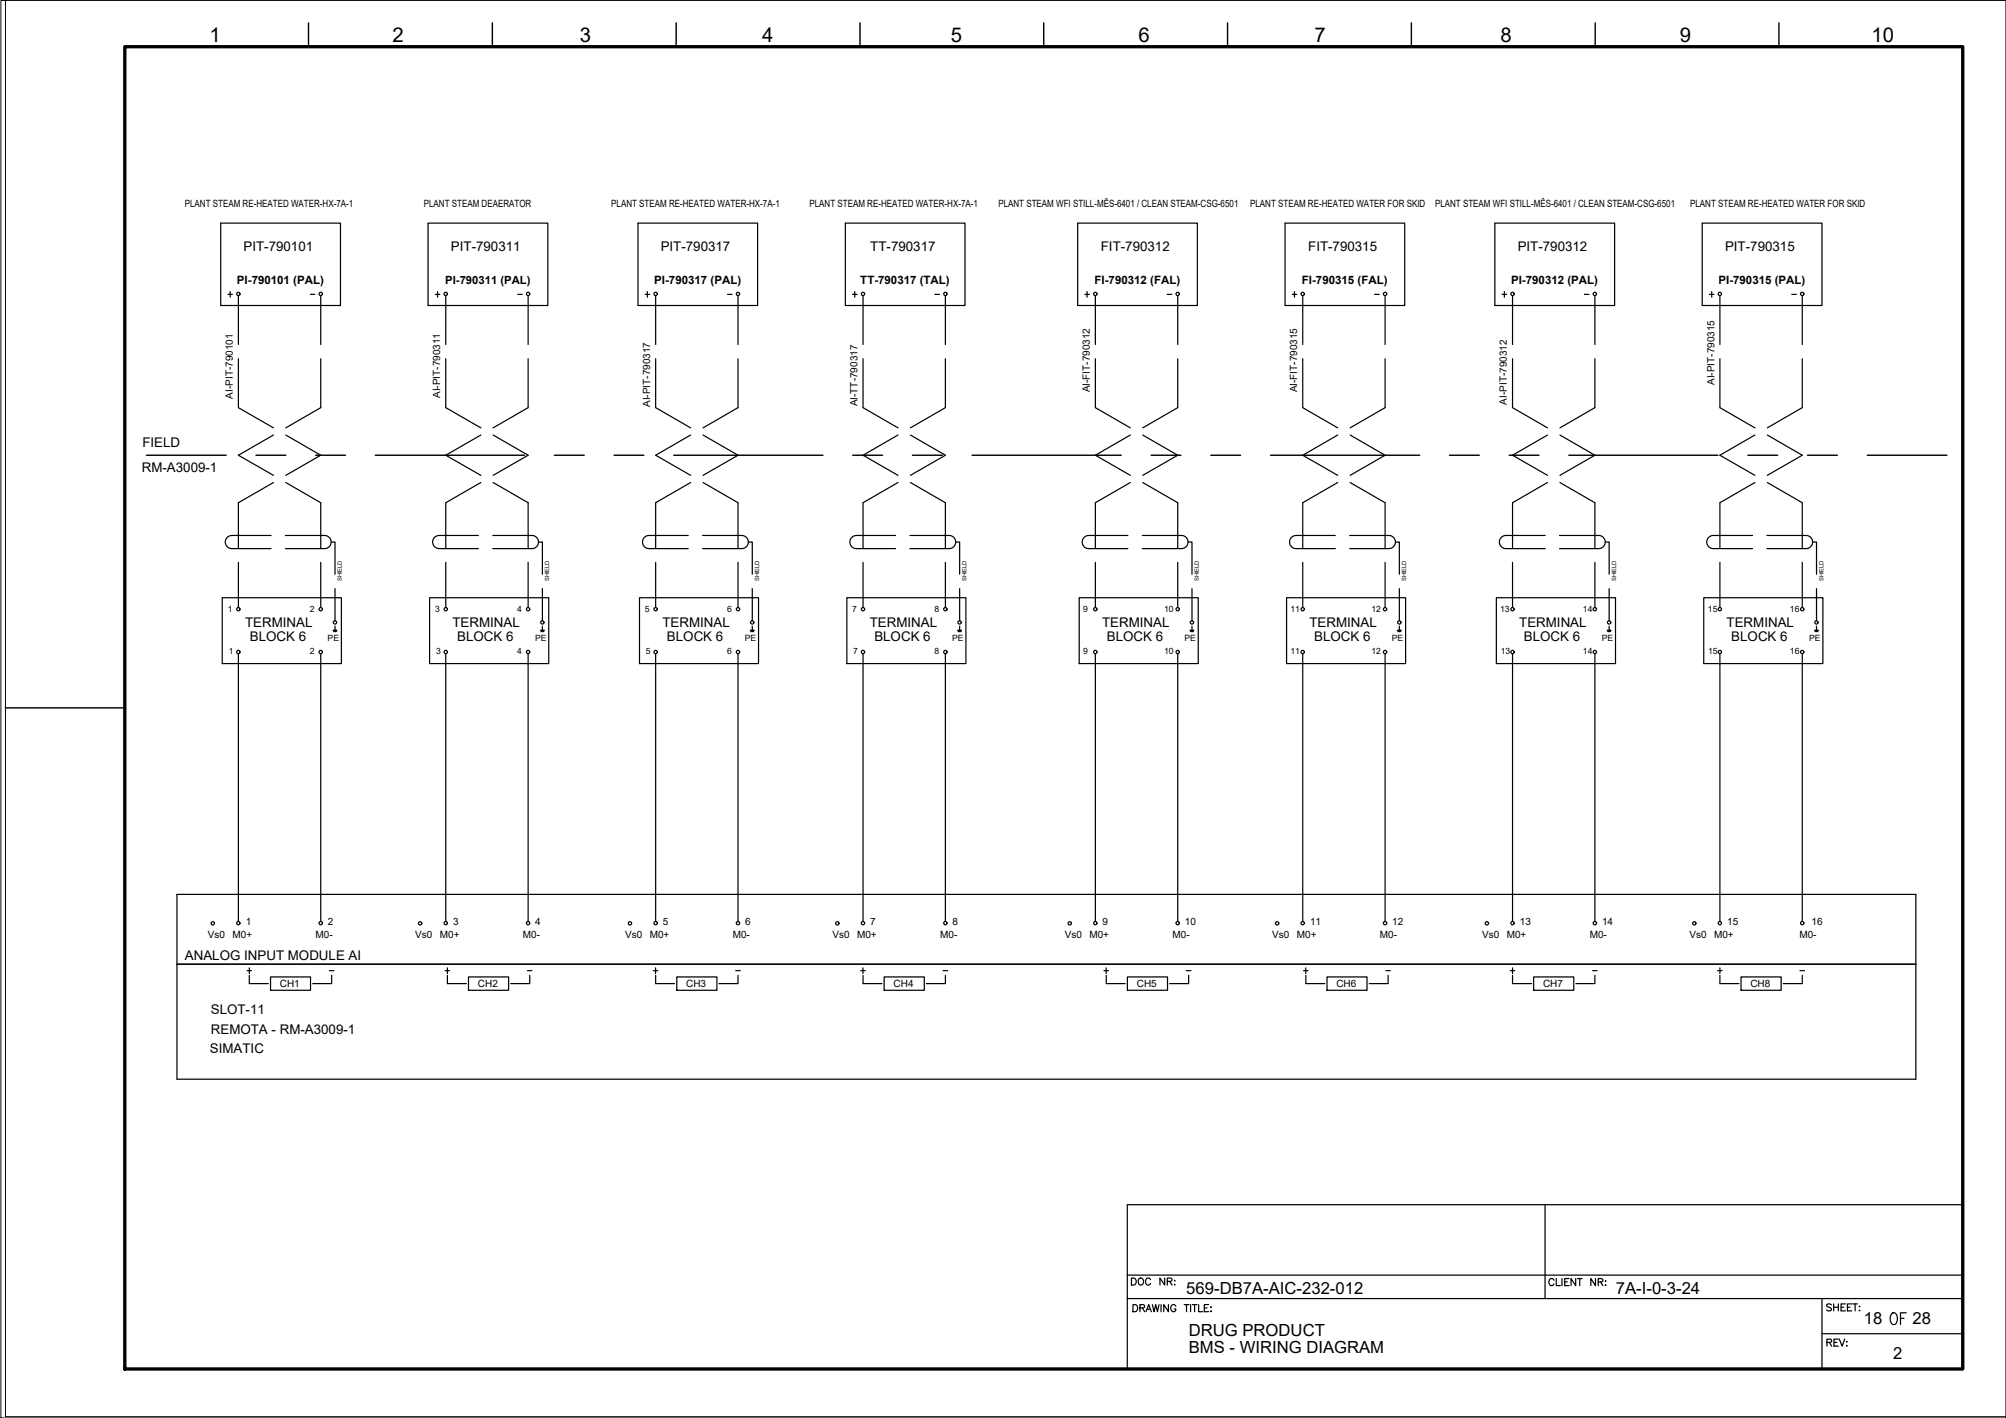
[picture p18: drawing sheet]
<svg xmlns="http://www.w3.org/2000/svg" width="420mm" height="297mm" viewBox="0 0 420 297" stroke-linecap="round" stroke-linejoin="round" font-family="sans-serif">
<defs><g id="words">
<text font-size="5.7" x="395.1" y="278.7">OF</text>
<text font-size="4.4" x="381.7" y="283.3">REV:</text>
<g font-size="4.3">
<text x="43.9" y="8.7">1</text>
<text x="82.2" y="8.7">2</text>
<text x="121.4" y="8.7">3</text>
<text x="159.6" y="8.7">4</text>
<text x="199.1" y="8.7">5</text>
<text x="238.5" y="8.7">6</text>
<text x="275.3" y="8.7">7</text>
<text x="314.3" y="8.7">8</text>
<text x="351.9" y="8.7">9</text>
<text x="392" y="8.7">10</text>
</g>
<g font-size="4">
<text x="313.6" y="63.5">+</text>
<text x="357" y="63.5">+</text>
</g>
<g font-size="3.5">
<text x="248.5" y="271">569-DB7A-AIC-232-012</text>
<text x="338.5" y="271.1">7A-I-0-3-24</text>
<text x="249" y="279.9">DRUG PRODUCT</text>
<text x="390.4" y="277.4">18</text>
<text x="400.6" y="277.4">28</text>
<text x="249" y="283.4">BMS - WIRING DIAGRAM</text>
<text x="396.5" y="284.8">2</text>
</g>
<g font-size="2.8">
<text x="51" y="52.6">PIT-790101</text>
<text x="94.4" y="52.6">PIT-790311</text>
<text x="138.4" y="52.6">PIT-790317</text>
<text x="182.3" y="52.6">TT-790317</text>
<text x="230.6" y="52.6">FIT-790312</text>
<text x="274" y="52.6">FIT-790315</text>
<text x="317.9" y="52.6">PIT-790312</text>
<text x="361.3" y="52.6">PIT-790315</text>
<text x="29.8" y="93.6">FIELD</text>
<text x="29.7" y="98.8">RM-A3009-1</text>
<text x="51.3" y="131.3">TERMINAL</text>
<text x="94.8" y="131.3">TERMINAL</text>
<text x="138.7" y="131.3">TERMINAL</text>
<text x="182.2" y="131.3">TERMINAL</text>
<text x="230.8" y="131.3">TERMINAL</text>
<text x="274.3" y="131.3">TERMINAL</text>
<text x="318.2" y="131.3">TERMINAL</text>
<text x="361.6" y="131.3">TERMINAL</text>
<text x="52.3" y="134.2">BLOCK 6</text>
<text x="95.8" y="134.2">BLOCK 6</text>
<text x="139.7" y="134.2">BLOCK 6</text>
<text x="183.1" y="134.2">BLOCK 6</text>
<text x="231.8" y="134.2">BLOCK 6</text>
<text x="275.3" y="134.2">BLOCK 6</text>
<text x="319.2" y="134.2">BLOCK 6</text>
<text x="362.6" y="134.2">BLOCK 6</text>
<text x="38.7" y="201.1">ANALOG INPUT MODULE AI</text>
<text x="44.2" y="212.5">SLOT-11</text>
<text x="44" y="220.5">SIMATIC</text>
<text x="44.2" y="216.6">REMOTA - RM-A3009-1</text>
</g>
<g font-size="2.6">
<text x="64.2" y="62.8">-</text>
<text x="107.6" y="62.8">-</text>
<text x="151.3" y="62.8">-</text>
<text x="195.1" y="62.8">-</text>
<text x="243.4" y="62.8">-</text>
<text x="287.2" y="62.8">-</text>
<text x="330.9" y="62.8">-</text>
<text x="374.3" y="62.8">-</text>
<text x="68.1" y="204.6">-</text>
<text x="109.7" y="204.6">-</text>
<text x="153.1" y="204.6">-</text>
<text x="196.5" y="204.6">-</text>
<text x="247.6" y="204.6">-</text>
<text x="289.3" y="204.6">-</text>
<text x="332.7" y="204.6">-</text>
<text x="376.1" y="204.6">-</text>
</g>
<g font-size="2.4">
<text x="49.6" y="59.5">PI-790101 (PAL)</text>
<text x="93.3" y="59.5">PI-790311 (PAL)</text>
<text x="137" y="59.5">PI-790317 (PAL)</text>
<text x="180.2" y="59.5">TT-790317 (TAL)</text>
<text x="229.3" y="59.5">FI-790312 (FAL)</text>
<text x="272.7" y="59.5">FI-790315 (FAL)</text>
<text x="316.5" y="59.5">PI-790312 (PAL)</text>
<text x="359.9" y="59.5">PI-790315 (PAL)</text>
</g>
<g font-size="2.1">
<text x="38.7" y="43.4">PLANT STEAM RE-HEATED WATER-HX-7A-1</text>
<text x="88.8" y="43.4">PLANT STEAM DEAERATOR</text>
<text x="128" y="43.4">PLANT STEAM RE-HEATED WATER-HX-7A-1</text>
<text x="169.5" y="43.4">PLANT STEAM RE-HEATED WATER-HX-7A-1</text>
<text x="209.1" y="43.4">PLANT STEAM WFI STILL-MÊS-6401 / CLEAN STEAM-CSG-6501</text>
<text x="261.9" y="43.4">PLANT STEAM RE-HEATED WATER FOR SKID</text>
<text x="300.6" y="43.4">PLANT STEAM WFI STILL-MÊS-6401 / CLEAN STEAM-CSG-6501</text>
<text x="354" y="43.4">PLANT STEAM RE-HEATED WATER FOR SKID</text>
<text x="48.8" y="83.5" transform="rotate(-90 48.8 83.5)">AI-PIT-790101</text>
<text x="92.2" y="83.4" transform="rotate(-90 92.2 83.4)">AI-PIT-790311</text>
<text x="228.3" y="82.2" transform="rotate(-90 228.3 82.2)">AI-FIT-790312</text>
<text x="271.7" y="82.2" transform="rotate(-90 271.7 82.2)">AI-FIT-790315</text>
<text x="359.1" y="80.7" transform="rotate(-90 359.1 80.7)">AI-PIT-790315</text>
<text x="136.2" y="85.3" transform="rotate(-90 136.2 85.3)">AI-PIT-790317</text>
<text x="179.6" y="85.1" transform="rotate(-90 179.6 85.1)">AI-TT-790317</text>
<text x="315.6" y="84.8" transform="rotate(-90 315.6 84.8)">AI-PIT-790312</text>
<text x="43.5" y="196.4">Vs0</text>
<text x="48.7" y="196.4">M0+</text>
<text x="51.5" y="193.9">1</text>
<text x="66.1" y="196.4">M0-</text>
<text x="68.7" y="193.9">2</text>
<text x="87" y="196.4">Vs0</text>
<text x="92.1" y="196.4">M0+</text>
<text x="94.9" y="193.9">3</text>
<text x="109.5" y="196.4">M0-</text>
<text x="112.1" y="193.9">4</text>
<text x="130.9" y="196.4">Vs0</text>
<text x="136.1" y="196.4">M0+</text>
<text x="138.8" y="193.9">5</text>
<text x="153.5" y="196.4">M0-</text>
<text x="156.1" y="193.9">6</text>
<text x="174.3" y="196.4">Vs0</text>
<text x="179.5" y="196.4">M0+</text>
<text x="182.3" y="193.9">7</text>
<text x="196.9" y="196.4">M0-</text>
<text x="199.5" y="193.9">8</text>
<text x="223" y="196.4">Vs0</text>
<text x="228.2" y="196.4">M0+</text>
<text x="230.9" y="193.9">9</text>
<text x="245.6" y="196.4">M0-</text>
<text x="248.2" y="193.9">10</text>
<text x="266.5" y="196.4">Vs0</text>
<text x="271.6" y="196.4">M0+</text>
<text x="274.4" y="193.9">11</text>
<text x="289" y="196.4">M0-</text>
<text x="291.6" y="193.9">12</text>
<text x="310.4" y="196.4">Vs0</text>
<text x="315.6" y="196.4">M0+</text>
<text x="318.3" y="193.9">13</text>
<text x="333" y="196.4">M0-</text>
<text x="335.6" y="193.9">14</text>
<text x="353.8" y="196.4">Vs0</text>
<text x="359" y="196.4">M0+</text>
<text x="361.8" y="193.9">15</text>
<text x="376.9" y="196.4">M0-</text>
<text x="379.5" y="193.9">16</text>
<text x="58.6" y="206.8">CH1</text>
<text x="100.1" y="206.8">CH2</text>
<text x="143.7" y="206.8">CH3</text>
<text x="187.2" y="206.8">CH4</text>
<text x="238.1" y="206.8">CH5</text>
<text x="279.9" y="206.8">CH6</text>
<text x="323.2" y="206.8">CH7</text>
<text x="366.6" y="206.8">CH8</text>
</g>
<g font-size="1.8">
<text x="47.7" y="128.2">1</text>
<text x="64.9" y="128.2">2</text>
<text x="91.1" y="128.2">3</text>
<text x="108.3" y="128.2">4</text>
<text x="135.1" y="128.2">5</text>
<text x="152.3" y="128.2">6</text>
<text x="178.5" y="128.2">7</text>
<text x="195.7" y="128.2">8</text>
<text x="226.8" y="128.2">9</text>
<text x="243.8" y="128.2">10</text>
<text x="270.3" y="128.2">11</text>
<text x="287.3" y="128.2">12</text>
<text x="314.2" y="128.2">13</text>
<text x="331.6" y="128.2">14</text>
<text x="357.7" y="128.2">15</text>
<text x="374.9" y="128.2">16</text>
<text x="47.9" y="137">1</text>
<text x="64.9" y="137.1">2</text>
<text x="68.6" y="134.4">PE</text>
<text x="91.3" y="137">3</text>
<text x="108.3" y="137.1">4</text>
<text x="112.1" y="134.4">PE</text>
<text x="135.3" y="137">5</text>
<text x="152.3" y="137.1">6</text>
<text x="156" y="134.4">PE</text>
<text x="178.7" y="137">7</text>
<text x="195.7" y="137.1">8</text>
<text x="199.4" y="134.4">PE</text>
<text x="226.8" y="137">9</text>
<text x="243.8" y="137.1">10</text>
<text x="248.1" y="134.4">PE</text>
<text x="270.3" y="137">11</text>
<text x="287.3" y="137.1">12</text>
<text x="291.5" y="134.4">PE</text>
<text x="314.3" y="137">13</text>
<text x="331.6" y="137.1">14</text>
<text x="335.5" y="134.4">PE</text>
<text x="357.8" y="137">15</text>
<text x="374.9" y="137.1">16</text>
<text x="378.9" y="134.4">PE</text>
</g>
<g font-size="1.2">
<text x="71.6" y="121.7" transform="rotate(-90 71.6 121.7)">SHIELD</text>
<text x="115" y="121.7" transform="rotate(-90 115 121.7)">SHIELD</text>
<text x="159" y="121.7" transform="rotate(-90 159 121.7)">SHIELD</text>
<text x="202.4" y="121.7" transform="rotate(-90 202.4 121.7)">SHIELD</text>
<text x="251.1" y="121.7" transform="rotate(-90 251.1 121.7)">SHIELD</text>
<text x="294.5" y="121.7" transform="rotate(-90 294.5 121.7)">SHIELD</text>
<text x="338.5" y="121.7" transform="rotate(-90 338.5 121.7)">SHIELD</text>
<text x="381.9" y="121.7" transform="rotate(-90 381.9 121.7)">SHIELD</text>
</g>
</g></defs>
<!-- layer: G-TTLB-TTLB -->
<path d="M26.1 9.8h385v277h-385z" fill="none" stroke="#000" stroke-width=".7"/>
<!-- layer: G-TTLB-OTLN -->
<path d="M1.1 .1v296.7h419" fill="none" stroke="#000" stroke-width=".21"/>
<!-- layer: G-TTLB-INDX -->
<path d="M64.6 4.8v5M103.1 4.8v5M141.6 4.8v5M180.1 4.8v5M218.6 4.8v5M257.1 4.8v5M295.6 4.8v5M334.1 4.8v5M372.6 4.8v5M1.1 148.3h25" fill="none" stroke="#000" stroke-width=".3"/>
<!-- layer: LGSP IA4$0$LG_PLOT -->
<path d="M323.6 252.4v19.6M236.1 267.1h175M236.1 272h175M381.6 279.4h29.5M381.6 272v14.8M236.1 286.8h175" fill="none" stroke="#000" stroke-width=".25"/>
<!-- layer: LG_PLOT -->
<g fill="none" stroke="#000" stroke-width=".25">
<path d="M411.1 252.4h-175v34.4M237 267.7h.5a.77 .77 0 0 1 .5 .8 .77 .77 0 0 1-.5 .7h-.5zM237.3 273.3h.5a.8 .8 0 0 1 .5 .7 .8 .8 0 0 1-.5 .8h-.5zM238.5 267.9l.2-.1a.69 .69 0 0 1 .8 .7 .69 .69 0 0 1-.8 .6l-.3-.5zM238.8 274l.8-.1 .2-.3-.4-.3h-.6v1.5M239.3 274l.5 .8M240 274.8l.6-1.5 .6 1.5M240.2 274.3h.7M241 268.1a.53 .53 0 0 0-.6-.4 .53 .53 0 0 0-.5 .6v.3a.53 .53 0 0 0 .5 .6 .53 .53 0 0 0 .6-.4M241.4 273.3l.3 1.5 .4-1.5 .3 1.5 .4-1.5M243.2 273.3v1.5M243.9 267.7v1.5l-.9-1.5v1.5"/>
<path d="M244.5 268.4h.8l.2-.4-.4-.3h-.6v1.5M244.7 273.3v1.5l-.9-1.5v1.5M245 268.4l.5 .8M246 268.3h.1zM246 269.1h.1zM246.3 273.6a.54 .54 0 0 0-.6-.3 .54 .54 0 0 0-.5 .6 .6 .6 0 0 0 .3 .8 .6 .6 0 0 0 .8-.3v-.2h-.4M248 273.3h1M248.5 273.3v1.5M249.4 273.3v1.5M249.7 273.3h1M250.2 273.3v1.5M251.1 273.3v1.5h.8"/>
<path d="M252.2 274h.6M253.2 273.3h-1v1.5h1M253.6 273.9h.1zM253.6 274.7h.1zM325.5 268.2a.54 .54 0 0 0-.6-.4 .54 .54 0 0 0-.5 .6 .61 .61 0 0 0 .2 .8 .61 .61 0 0 0 .8-.1l.1-.1M326 267.8v1.5h.8M327.2 267.8v1.5M327.7 268.5h.6M328.6 267.8h-.9v1.5h.9M330 267.8v1.5l-.9-1.5v1.5M330.4 267.8h1M330.9 267.8v1.5"/>
<path d="M334.2 267.8v1.5l-1-1.5v1.5M334.8 268.5h.8l.1-.2v-.3l-.9-.2v1.5M335.2 268.5l.5 .8M336.2 268.4h.2zM336.2 269.2h.2zM383.6 273.4l-.4-.3-.6 .3 .1 .2 .7 .4 .2 .2v.2l-.4 .2-.6-.2M384.1 273.1v1.5M384.1 273.8h.9M385 273.1v1.5M385.6 273.8h.6M386.5 273.1h-.9v1.5h.9M386.9 273.8h.6"/>
<path d="M387.9 273.1h-1v1.5h1M388.1 273.1h.9M388.6 273.1v1.5M389.4 273.7h.2zM389.4 274.5h.2z"/>
</g>
<!-- layer: I_LIMIT_LINE -->
<g fill="none" stroke="#000" stroke-width=".3">
<path d="M30.7 95.4h16.7M53.6 95.4h6.3M66.1 95.4h6.3M78.6 95.4h31.3M116.1 95.4h6.3M128.6 95.4h6.3M141.1 95.4h31.3M178.6 95.4h6.2M191.1 95.4h6.3M203.6 95.4h31.2M241.1 95.4h6.3M253.6 95.4h6.2"/>
<path d="M266.1 95.4h31.2M303.6 95.4h6.2M316.1 95.4h6.2M328.6 95.4h31.2M366.1 95.4h6.2M378.6 95.4h6.2M391.1 95.4h16.7"/>
</g>
<!-- layer: I_DATA -->
<g fill="none" stroke="#000" stroke-width=".25">
<path d="M46.2 46.7h25.1v17.3h-25.1zM89.7 46.7h25v17.3h-25zM133.6 46.7h25.1v17.3h-25.1zM177.1 46.7h25v17.3h-25zM225.7 46.7h25.1v17.3h-25.1zM269.2 46.7h25v17.3h-25zM313.1 46.7h25.1v17.3h-25.1zM356.5 46.7h25.1v17.3h-25.1zM47.8 61.7h.9M48.2 61.1v1.2M91.2 61.7h.9M91.7 61.1v1.2"/>
<path d="M135.1 61.7h1M135.6 61.1v1.2M178.6 61.7h.9M179 61.1v1.2M227.2 61.7h1M227.7 61.1v1.2M270.7 61.7h.9M271.1 61.1v1.2M46.5 125.2h25v13.8h-25zM69.8 132h.8M69.8 132.2h.7M69.9 132.3h.5"/>
<path d="M70.2 131.2v.8M90 125.2h24.9v13.8h-24.9zM113.2 132h.8M113.3 132.2h.6M113.3 132.3h.6M113.6 131.2v.8M133.9 125.2h25v13.8h-25zM157.1 132h.9M157.2 132.2h.7M157.3 132.3h.5M157.6 131.2v.8M177.4 125.2h24.9v13.8h-24.9z"/>
<path d="M200.6 132h.8M200.7 132.2h.6M200.7 132.3h.6M201 131.2v.8M226 125.2h25v13.8h-25zM249.2 132h.9M249.3 132.2h.7M249.4 132.3h.5M249.7 131.2v.8M269.5 125.2h24.9v13.8h-24.9zM292.7 132h.8M292.8 132.2h.6"/>
<path d="M292.8 132.3h.5M293.1 131.2v.8M313.4 125.2h25v13.8h-25zM336.6 132h.8M336.7 132.2h.7M336.8 132.3h.5M337 131.2v.8M356.8 125.2h25v13.8h-25zM380 132h.9M380.1 132.2h.7M380.2 132.3h.5M380.5 131.2v.8"/>
<path d="M401.3 187.4h-364.2v38.7h364.2M37.1 202h364.2M51.8 203.3h.9M52.2 204.3v1.7h4M52.2 202.7v1.2M56.7 204.6h8.3v2.8h-8.3zM69.5 204.3v1.7h-4M93.2 203.3h1M93.7 204.3v1.7h4M93.7 202.7v1.2M98.1 204.6h8.4v2.8h-8.4zM111 204.3v1.7h-4"/>
<path d="M136.8 203.3h1M137.3 202.7v1.2M137.3 204.3v1.7h4M141.8 204.6h8.4v2.8h-8.4zM154.6 204.3v1.7h-4M180.3 203.3h.9M180.7 202.7v1.2M180.8 204.3v1.7h3.9M185.2 204.6h8.4v2.8h-8.4zM198 204.3v1.7h-4M231.2 203.3h1M231.7 202.7v1.2"/>
<path d="M231.7 204.3v1.7h4M236.1 204.6h8.4v2.8h-8.4zM249 204.3v1.7h-4M273 203.3h1M273.5 202.7v1.2M273.5 204.3v1.7h4M277.9 204.6h8.4v2.8h-8.4zM290.7 204.3v1.7h-3.9M316.3 203.3h1M316.8 204.3v1.7h4M316.8 202.7v1.2M321.2 204.6h8.4v2.8h-8.4z"/>
<path d="M334.1 204.3v1.7h-4M359.7 203.3h1M360.2 204.3v1.7h4M360.2 202.7v1.2M364.7 204.6h8.4v2.8h-8.4zM377.5 204.3v1.7h-4"/>
<circle cx="49.9" cy="61.6" r=".35"/>
<circle cx="93.4" cy="61.6" r=".35"/>
<circle cx="137.3" cy="61.6" r=".35"/>
<circle cx="180.8" cy="61.6" r=".35"/>
<circle cx="229.4" cy="61.6" r=".35"/>
<circle cx="272.8" cy="61.6" r=".35"/>
<circle cx="49.9" cy="136.6" r=".35"/>
<circle cx="49.9" cy="127.6" r=".35"/>
<circle cx="67.2" cy="127.6" r=".35"/>
<circle cx="67.2" cy="136.6" r=".35"/>
<circle cx="70.2" cy="130.4" r=".35"/>
<circle cx="93.4" cy="127.6" r=".35"/>
<circle cx="93.4" cy="136.6" r=".35"/>
<circle cx="110.6" cy="136.6" r=".35"/>
<circle cx="110.6" cy="127.6" r=".35"/>
<circle cx="113.6" cy="130.4" r=".35"/>
<circle cx="137.3" cy="127.6" r=".35"/>
<circle cx="137.3" cy="136.6" r=".35"/>
<circle cx="154.6" cy="136.6" r=".35"/>
<circle cx="154.6" cy="127.6" r=".35"/>
<circle cx="157.6" cy="130.4" r=".35"/>
<circle cx="180.8" cy="127.6" r=".35"/>
<circle cx="180.8" cy="136.6" r=".35"/>
<circle cx="198" cy="136.6" r=".35"/>
<circle cx="198" cy="127.6" r=".35"/>
<circle cx="201" cy="130.4" r=".35"/>
<circle cx="229.4" cy="127.6" r=".35"/>
<circle cx="229.4" cy="136.6" r=".35"/>
<circle cx="246.7" cy="136.6" r=".35"/>
<circle cx="246.7" cy="127.6" r=".35"/>
<circle cx="249.7" cy="130.4" r=".35"/>
<circle cx="272.8" cy="136.6" r=".35"/>
<circle cx="272.8" cy="127.6" r=".35"/>
<circle cx="290.1" cy="127.6" r=".35"/>
<circle cx="290.1" cy="136.6" r=".35"/>
<circle cx="293.1" cy="130.4" r=".35"/>
<circle cx="316.8" cy="127.6" r=".35"/>
<circle cx="316.8" cy="136.6" r=".35"/>
<circle cx="334" cy="127.6" r=".35"/>
<circle cx="334" cy="136.6" r=".35"/>
<circle cx="337" cy="130.4" r=".35"/>
<circle cx="360.2" cy="127.6" r=".35"/>
<circle cx="360.2" cy="136.6" r=".35"/>
<circle cx="377.5" cy="127.6" r=".35"/>
<circle cx="377.5" cy="136.6" r=".35"/>
<circle cx="380.5" cy="130.4" r=".35"/>
<circle cx="44.6" cy="193.4" r=".35"/>
<circle cx="49.9" cy="193.4" r=".35"/>
<circle cx="67.2" cy="193.4" r=".35"/>
<circle cx="88" cy="193.4" r=".35"/>
<circle cx="93.4" cy="193.4" r=".35"/>
<circle cx="110.6" cy="193.4" r=".35"/>
<circle cx="131.9" cy="193.4" r=".35"/>
<circle cx="137.3" cy="193.4" r=".35"/>
<circle cx="154.6" cy="193.4" r=".35"/>
<circle cx="175.4" cy="193.4" r=".35"/>
<circle cx="180.8" cy="193.4" r=".35"/>
<circle cx="198" cy="193.4" r=".35"/>
<circle cx="224.1" cy="193.4" r=".35"/>
<circle cx="229.4" cy="193.4" r=".35"/>
<circle cx="246.7" cy="193.4" r=".35"/>
<circle cx="267.5" cy="193.4" r=".35"/>
<circle cx="272.8" cy="193.4" r=".35"/>
<circle cx="290.1" cy="193.4" r=".35"/>
<circle cx="311.4" cy="193.4" r=".35"/>
<circle cx="316.8" cy="193.4" r=".35"/>
<circle cx="334" cy="193.4" r=".35"/>
<circle cx="354.9" cy="193.4" r=".35"/>
<circle cx="360.2" cy="193.4" r=".35"/>
<circle cx="377.5" cy="193.4" r=".35"/>
</g>
<!-- layer: 0 -->
<path d="M401.3 187.4v38.7" fill="none" stroke="#000" stroke-width=".25"/>
<!-- layer: I_TABS -->
<g fill="none" stroke="#000" stroke-width=".25">
<path d="M49.9 61.9v10.3M49.9 75.1v10.3l7.4 4.2M67.2 61.9v10.3M67.2 75.1v10.3l-7.3 4.2M93.4 61.9v10.3M93.4 75.1v10.3l7.3 4.2M110.6 61.9v10.3M110.6 75.1v10.3l-7.3 4.2M137.3 61.9v10.3M137.3 75.1v10.3l7.4 4.2M154.6 61.9v10.3M154.6 75.1v10.3l-7.3 4.2"/>
<path d="M180.8 61.9v10.3M180.8 75.1v10.3l7.3 4.2M198 61.9v10.3M198 75.1v10.3l-7.3 4.2M229.4 61.9v10.3M229.4 75.1v10.3l7.3 4.2M246.7 61.9v10.3M246.7 75.1v10.3l-7.3 4.2M272.9 61.9v10.3M272.9 75.1v10.3l7.3 4.2M290.1 61.9v10.3M290.1 75.1v10.3l-7.3 4.2"/>
<path d="M316.8 61.9v10.3M316.8 75.1v10.3l7.3 4.2M334.1 61.9v10.3M334.1 75.1v10.3l-7.4 4.2M360.2 61.9v10.3M360.2 75.1v10.3l7.4 4.2M377.5 61.9v10.3M377.5 75.1v10.3l-7.3 4.2M57.3 91.1l-7.4 4.3 7.4 4.2M59.9 91.1l7.3 4.3-7.3 4.2M100.7 91.1l-7.3 4.3 7.3 4.2M103.3 91.1l7.3 4.3-7.3 4.2"/>
<path d="M144.7 91.1l-7.4 4.3 7.4 4.2M147.3 91.1l7.3 4.3-7.3 4.2M188.1 91.1l-7.3 4.3 7.3 4.2M190.7 91.1l7.3 4.3-7.3 4.2M236.7 91.1l-7.3 4.3 7.3 4.2M239.4 91.1l7.3 4.3-7.3 4.2M280.2 91.1l-7.3 4.3 7.3 4.2M282.8 91.1l7.3 4.3-7.3 4.2M324.1 91.1l-7.3 4.3 7.3 4.2M326.7 91.1l7.4 4.3-7.4 4.2M367.6 91.1l-7.4 4.3 7.4 4.2M370.2 91.1l7.3 4.3-7.3 4.2"/>
<path d="M49.9 117.8v9.5M56.8 112.2h-8.2a1.38 1.38 0 0 0-1.4 1.3 1.38 1.38 0 0 0 1.4 1.4h8.2M57.3 101.1l-7.4 4.2v9.5M59.8 112.2h8.2a1.38 1.38 0 0 1 1.3 1.3 1.38 1.38 0 0 1-1.3 1.4h-8.2M59.9 101.1l7.3 4.2v9.5M67.2 117.8v9.5M69.4 113.5h.8v6.8M93.4 117.8v9.5M100.2 112.2h-8.2a1.38 1.38 0 0 0-1.4 1.3 1.38 1.38 0 0 0 1.4 1.4h8.2M100.7 101.1l-7.3 4.2v9.5M103.2 112.2h8.2a1.38 1.38 0 0 1 1.4 1.3 1.38 1.38 0 0 1-1.4 1.4h-8.2M103.3 101.1l7.3 4.2v9.5"/>
<path d="M110.6 117.8v9.5M112.8 113.5h.8v6.8M137.3 117.8v9.5M144.1 112.2h-8.1a1.38 1.38 0 0 0-1.4 1.3 1.38 1.38 0 0 0 1.4 1.4h8.1M144.7 101.1l-7.4 4.2v9.5M147.2 112.2h8.2a1.38 1.38 0 0 1 1.3 1.3 1.38 1.38 0 0 1-1.3 1.4h-8.2M147.3 101.1l7.3 4.2v9.5M154.6 117.8v9.5M156.7 113.5h.9v6.8M180.8 117.8v9.5M187.6 112.2h-8.2a1.38 1.38 0 0 0-1.4 1.3 1.38 1.38 0 0 0 1.4 1.4h8.2M188.1 101.1l-7.3 4.2v9.5"/>
<path d="M190.6 112.2h8.2a1.38 1.38 0 0 1 1.4 1.3 1.38 1.38 0 0 1-1.4 1.4h-8.2M190.7 101.1l7.3 4.2v9.5M198 117.8v9.5M200.2 113.5h.8v6.8M229.4 117.8v9.5M236.2 112.2h-8.2a1.38 1.38 0 0 0-1.3 1.3 1.38 1.38 0 0 0 1.3 1.4h8.2M236.7 101.1l-7.3 4.2v9.5M239.2 112.2h8.3a1.38 1.38 0 0 1 1.3 1.3 1.38 1.38 0 0 1-1.3 1.4h-8.3M239.4 101.1l7.3 4.2v9.5M246.7 117.8v9.5M248.8 113.5h.9v6.8M272.9 117.8v9.5"/>
<path d="M279.7 112.2h-8.2a1.38 1.38 0 0 0-1.4 1.3 1.38 1.38 0 0 0 1.4 1.4h8.2M280.2 101.1l-7.3 4.2v9.5M282.7 112.2h8.2a1.38 1.38 0 0 1 1.4 1.3 1.38 1.38 0 0 1-1.4 1.4h-8.2M282.8 101.1l7.3 4.2v9.5M290.1 117.8v9.5M292.3 113.5h.8v6.8M316.8 117.8v9.5M323.6 112.2h-8.2a1.38 1.38 0 0 0-1.4 1.3 1.38 1.38 0 0 0 1.4 1.4h8.2M324.1 101.1l-7.3 4.2v9.5M326.6 112.2h8.2a1.38 1.38 0 0 1 1.4 1.3 1.38 1.38 0 0 1-1.4 1.4h-8.2M326.7 101.1l7.4 4.2v9.5M334.1 117.8v9.5"/>
<path d="M336.2 113.5h.8v6.8M360.2 117.8v9.5M367.1 112.2h-8.2a1.38 1.38 0 0 0-1.4 1.3 1.38 1.38 0 0 0 1.4 1.4h8.2M367.6 101.1l-7.4 4.2v9.5M370.1 112.2h8.2a1.38 1.38 0 0 1 1.4 1.3 1.38 1.38 0 0 1-1.4 1.4h-8.2M370.2 101.1l7.3 4.2v9.5M377.5 117.8v9.5M379.7 113.5h.8v6.8M49.9 136.9v56.1M67.2 136.9v56.1M70.2 123.3v6.8M93.4 136.9v56.1"/>
<path d="M110.6 136.9v56.1M113.6 123.3v6.8M137.3 136.9v56.1M154.6 136.9v56.1M157.6 123.3v6.8M180.8 136.9v56.1M198 136.9v56.1M201 123.3v6.8M229.4 136.9v56.1M246.7 136.9v56.1M249.7 123.3v6.8M272.9 136.9v56.1"/>
<path d="M290.1 136.9v56.1M293.1 123.3v6.8M316.8 136.9v56.1M334.1 136.9v56.1M337 123.3v6.8M360.2 136.9v56.1M377.5 136.9v56.1M380.5 123.3v6.8"/>
</g>
<!-- layer: 0 -->
<path d="M.2 .1h419.9v296.9h-419.9z" fill="none" stroke="#000" stroke-width=".21"/>
<use href="#words"/>
</svg>
